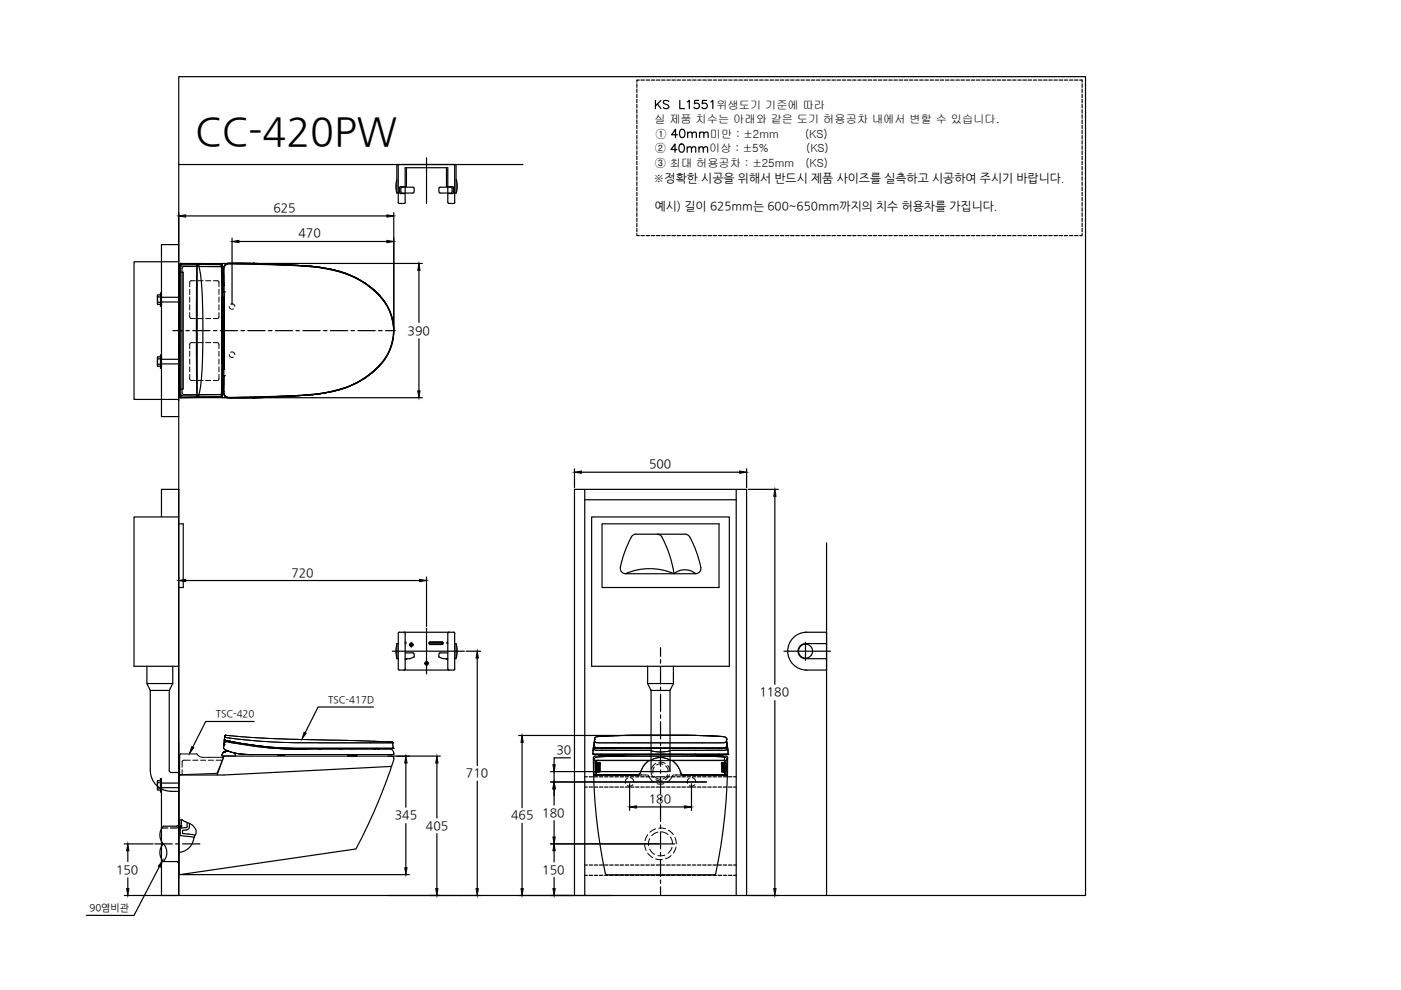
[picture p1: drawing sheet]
<svg xmlns="http://www.w3.org/2000/svg" width="297mm" height="210mm" viewBox="0 0 297 210" stroke-linecap="round" stroke-linejoin="round" font-family="sans-serif">
<defs><g id="words">
<text font-size="8.4" x="41.4" y="30.8">CC-420PW</text>
<g font-size="2.6">
<text x="58" y="44.9">625</text>
<text x="63.3" y="50.3">470</text>
<text x="86.4" y="70.9">390</text>
<text x="137.6" y="99.3">500</text>
<text x="61.8" y="122.3">720</text>
<text x="161" y="147.7">1180</text>
<text x="118" y="159.9">30</text>
<text x="98.8" y="164.8">710</text>
<text x="83.7" y="173.7">345</text>
<text x="108.4" y="173.7">465</text>
<text x="115" y="173.2">180</text>
<text x="137.5" y="170.3">180</text>
<text x="90.3" y="175.9">405</text>
<text x="24.6" y="185.2">150</text>
<text x="115" y="185.2">150</text>
</g>
<g font-size="2.5">
<text x="138.6" y="38.6">※정확한 시공을 위해서 반드시 제품 사이즈를 실측하고 시공하여 주시기 바랍니다.</text>
<text x="138.8" y="44.6">예시) 길이 625mm는 600~650mm까지의 치수 허용차를 가집니다.</text>
</g>
<g font-size="2.4">
<text x="151.9" y="23">위생도기 기준에 따라</text>
<text x="138.7" y="26">실 제품 치수는 아래와 같은 도기 허용공차 내에서 변할 수 있습니다.</text>
<text x="139" y="29.2">①</text>
<text x="150.5" y="29.2">미만 : ±2mm</text>
<text x="170.7" y="29.2">(KS)</text>
<text x="138.8" y="32.3">②</text>
<text x="138.8" y="35.4">③ 최대 허용공차 : ±25mm</text>
<text x="150.4" y="32.3">이상 : ±5%</text>
<text x="170.8" y="35.4">(KS)</text>
<text x="170.9" y="32.3">(KS)</text>
</g>
<g font-size="2.1">
<text x="69.6" y="149.1">TSC-417D</text>
<text x="45.7" y="152.1">TSC-420</text>
<text x="19" y="193.2">90염비관</text>
</g>
</g></defs>
<!-- layer: 0 -->
<g fill="none" stroke="#000" stroke-width=".25">
<path d="M37.9 45.1v10.3M39.4 45.8h42.6M72.2 57.6h.1M83.5 45.1v24.6M37.9 70.1v14.3M47 63.3v5.8M47 71.1v5.8M47.4 71.1v5.7M80.1 62.2l.4 .4M83.1 67.6l.3 2.1-.3 2.9M47.4 83.2l.3 .8 .8 .4M37.9 157.4v17.5"/>
<path d="M34.3 175.6h1.3M34.6 178.9a2.78 2.78 0 0 0 0 3.8l2.8-.1 .5 .4M34.6 178.9a2.76 2.76 0 0 1 0 3.7M37.9 173.8h.6v.9l-.2 .3-.7 .5-1.5 .1M37.9 174.2h.2l-.1 .6M37.9 175.3v10.9M38 174.8l-.6 .4h-2.8a2.75 2.75 0 0 0 0 3.7M38.2 175.2l.2-.2 .1 .2-.4 .3zM38.3 175.1l-.2 .3M38.4 175.6l-.2 .1v1.5l1.7 .2M38.5 175l-.3 .5M38.6 173.7l.6 .5"/>
<path d="M39.2 174.2a2.57 2.57 0 0 1 2.4 2.5l-.2 .3M39.5 175.5l-1.2 .1M39.7 174.4v.9M39.7 175.2l-.2 .3M39.9 177.3l1.3 .3M40.2 174.7a1.01 1.01 0 0 1-.4 1.2l-1.1 .1v.7l2.7 .4M41.4 177l-.1 .2a4.1 4.1 0 0 1-2.8 3.4l-.6 .1M124 164.7h.5M124 166.9h.5M124.9 164.7h.7M124.9 166.9h.7M126 164.7h.7"/>
<path d="M126 166.9h.7M126 164.3h9.1M126.2 160.3l-.4 .4M126.3 161.7h.8l-.1 2-.8-.1M127.1 164.7h.7M127.1 166.9h.7M128.2 164.7h.7M128.2 166.9h.7M129.3 164.7h.7M129.3 166.9h.7M130.4 164.7h.7M130.4 166.9h.7"/>
<path d="M131.5 164.7h.7M131.5 166.9h.7M132.6 164.7h.7M132.6 166.9h.7M133.7 164.7h.7M133.7 166.9h.7M134.8 164.7h.7M134.8 166.9h.7M135.1 164.3h.1M135.9 164.7h.7M135.9 166.9h.7M136.9 164.7h.8"/>
<path d="M136.9 166.9h.8M138 164.7h.8M138 166.9h.8M139.1 164.7h.8M139.1 166.9h.8M140.2 164.7h.8M140.2 166.9h.8M141.3 164.7h.8M141.3 166.9h.8M142.4 164.7h.7M142.4 166.9h.7M143.5 164.7h.7"/>
<path d="M143.5 166.9h.7M144.3 163.8l.2 .3 .5 .2a.62 .62 0 0 1-.7-.5zM144.3 163.8a.67 .67 0 0 0 .7 .5M144.6 164.7h.7M144.6 166.9h.7M145 164.3h9M145 164.3h.1M145.7 164.7h.7M145.7 166.9h.7M146.8 164.7h.7M146.8 166.9h.7M147.9 164.7h.7"/>
<path d="M147.9 166.9h.7M149 164.7h.7M149 166.9h.7M150.1 164.7h.7M150.1 166.9h.7M151.2 164.7h.7M151.2 166.9h.7M152.3 164.7h.7M152.3 166.9h.7M153.4 164.7h.7M153.4 166.9h.7M153.8 161.7h-.8v2l.9-.1"/>
<path d="M154.5 164.7h.7M154.5 166.9h.7M155.5 164.7h.6M155.5 166.9h.6M124 183.4h.5M124 185.6h.5M124.9 183.4h.7M124.9 185.6h.7M126 183.4h.7M126 185.6h.7M127.1 183.4h.7M127.1 185.6h.7"/>
<path d="M128.2 183.4h.7M128.2 185.6h.7M129.3 183.4h.7M129.3 185.6h.7M130.4 183.4h.7M130.4 185.6h.7M131.5 183.4h.7M131.5 185.6h.7M132.6 183.4h.7M132.6 185.6h.7M133.7 183.4h.7M133.7 185.6h.7"/>
<path d="M134.8 183.4h.7M134.8 185.6h.7M135.9 183.4h.7M135.9 185.6h.7M136.9 183.4h.8M136.9 185.6h.8M138 183.4h.8M138 185.6h.8M139.1 183.4h.8M139.1 185.6h.8M140.2 183.4h.8M140.2 185.6h.8"/>
<path d="M141.3 183.4h.8M141.3 185.6h.8M142.4 183.4h.7M142.4 185.6h.7M143.5 183.4h.7M143.5 185.6h.7M144.6 183.4h.7M144.6 185.6h.7M145.7 183.4h.7M145.7 185.6h.7M146.8 183.4h.7M146.8 185.6h.7"/>
<path d="M147.9 183.4h.7M147.9 185.6h.7M149 183.4h.7M149 185.6h.7M150.1 183.4h.7M150.1 185.6h.7M151.2 183.4h.7M151.2 185.6h.7M152.3 183.4h.7M152.3 185.6h.7M153.4 183.4h.7M153.4 185.6h.7"/>
<path d="M154.5 183.4h.7M154.5 185.6h.7M155.5 183.4h.6M155.5 185.6h.6"/>
</g>
<path d="M37.9 45.8l1.5-.2v.4zM82 45.6l1.5 .2-1.5 .2z" fill="#000" stroke="#000" stroke-width=".21"/>
<!-- layer: 3 -->
<g fill="none" stroke="#000" stroke-width=".25">
<path d="M135 17.8v.7M135 18.9v.7M135 20v.7M135.5 17h-.5v.4M135.9 17h.7M137 17h.7M138.1 17h.7M139.2 17h.7M140.3 17h.7M141.4 17h.7M142.5 17h.7M143.6 17h.7"/>
<path d="M144.7 17h.7M145.7 17h.8M146.8 17h.8M147.9 17h.8M149 17h.8M150.1 17h.8M151.2 17h.7M152.3 17h.7M153.4 17h.7M154.5 17h.7M155.6 17h.7M156.7 17h.7"/>
<path d="M157.8 17h.7M158.9 17h.7M160 17h.7M161.1 17h.7M162.2 17h.7M163.3 17h.7M164.3 17h.8M165.4 17h.8M166.5 17h.8M167.6 17h.8M168.7 17h.8M169.8 17h.7"/>
<path d="M170.9 17h.7M172 17h.7M173.1 17h.7M174.2 17h.7M175.3 17h.7M176.4 17h.7M177.5 17h.7M178.6 17h.7M179.7 17h.7M180.8 17h.7M181.9 17h.7M183 17h.7"/>
<path d="M184.1 17h.7M185.2 17h.7M186.3 17h.7M187.3 17h.8M188.4 17h.8M189.5 17h.8M190.6 17h.8M191.7 17h.8M192.8 17h.7M193.9 17h.7M195 17h.7M196.1 17h.7"/>
<path d="M197.2 17h.7M198.3 17h.7M199.4 17h.7M200.5 17h.7M201.6 17h.7M202.7 17h.7M203.8 17h.7M204.9 17h.7M205.9 17h.8M207 17h.8M208.1 17h.8M209.2 17h.8"/>
<path d="M210.3 17h.8M211.4 17h.7M212.5 17h.7M213.6 17h.7M214.7 17h.7M215.8 17h.7M216.9 17h.7M218 17h.7M219.1 17h.7M220.2 17h.7M221.3 17h.7M222.4 17h.7"/>
<path d="M223.5 17h.7M224.5 17h.8M225.6 17h.8M226.7 17h.8M227.8 17h.8M228.9 17h.5v.4M229.4 17.8v.7M229.4 18.9v.7M229.4 20v.7M37.9 34.9v-18.6h192.3v173.6h-55M135 21.1v.7M135 22.2v.7"/>
<path d="M135 23.3v.7M135 24.3v.8M135 25.4v.8M135 26.5v.8M135 27.6v.8M135 28.7v.8M135 29.8v.7M135 30.9v.7M135 32v.7M135 33.1v.7M135 34.2v.7M135 35.3v.7"/>
<path d="M135 36.4v.7M135 37.5v.7M135 38.6v.7M135 39.7v.7M229.4 21.1v.7M229.4 22.2v.7M229.4 23.3v.7M229.4 24.3v.8M229.4 25.4v.8M229.4 26.5v.8M229.4 27.6v.8M229.4 28.7v.8"/>
<path d="M229.4 29.8v.7M229.4 30.9v.7M229.4 32v.7M229.4 33.1v.7M229.4 34.2v.7M229.4 35.3v.7M229.4 36.4v.7M229.4 37.5v.7M229.4 38.6v.7M229.4 39.7v.7M37.9 51.9h-3.7v36.4h3.7M37.9 55.5h-9.5v29.2h9.5"/>
<path d="M37.9 57.7h.9v24.8h-.9M38.1 56.1v9.7M38.1 56.1v.3M38.1 56.4v27.4h.2M38.3 55.9l7.2 .1M38.3 55.9h.1M38.3 55.9l-.2 .2M38.3 56h.1M38.3 56.4h3.4M38.3 56.4h-.2M38.3 56l-.2 .2M38.3 56.4v27.4"/>
<path d="M41.7 56.4h.1M41.7 56.4v27.4M41.7 56v.4M41.7 56l.1 .4M41.7 56h-3.4v.4M41.7 56h.1M41.7 56h.4v.5M41.8 56.4v27.4M41.8 56.4l.3 .1 .4 1.6a140.8 140.8 0 0 1 0 23.9l-.4 1.7M41.8 56.4h.1M42.1 56.5h.1M42.1 56l4.7 .1 .2 .4"/>
<path d="M42.1 56.5h4.9l.1 9.9-.1 17.3h-4.9M45.5 56h.4M45.5 56h.1M45.9 56l1 .1 .1 .3 .2 11.9-.2 15.4M45.9 56l.9 .1M45.9 56l-7.6-.1v.1M45.9 56h.1M46.8 56.1h.1M47 55.9h42.5M49.2 50.5v14.1M50.7 51.2h31.3M83.5 50.5v19.2"/>
<path d="M88.8 57.3v11.1M135 49.5v.5h.5M135 40.8v.7M135 41.9v.7M135 42.9v.8M135 44v.8M135 45.1v.8M135 46.2v.8M135 47.3v.8M135 48.4v.7M135.9 50h.7M137 50h.7"/>
<path d="M138.1 50h.7M139.2 50h.7M140.3 50h.7M141.4 50h.7M142.5 50h.7M143.6 50h.7M144.7 50h.7M145.7 50h.8M146.8 50h.8M147.9 50h.8M149 50h.8M150.1 50h.8"/>
<path d="M151.2 50h.7M152.3 50h.7M153.4 50h.7M154.5 50h.7M155.6 50h.7M156.7 50h.7M157.8 50h.7M158.9 50h.7M160 50h.7M161.1 50h.7M162.2 50h.7M163.3 50h.7"/>
<path d="M164.3 50h.8M165.4 50h.8M166.5 50h.8M167.6 50h.8M168.7 50h.8M169.8 50h.7M170.9 50h.7M172 50h.7M173.1 50h.7M174.2 50h.7M175.3 50h.7M176.4 50h.7"/>
<path d="M177.5 50h.7M178.6 50h.7M179.7 50h.7M180.8 50h.7M181.9 50h.7M183 50h.7M184.1 50h.7M185.2 50h.7M186.3 50h.7M187.3 50h.8M188.4 50h.8M189.5 50h.8"/>
<path d="M190.6 50h.8M191.7 50h.8M192.8 50h.7M193.9 50h.7M195 50h.7M196.1 50h.7M197.2 50h.7M198.3 50h.7M199.4 50h.7M200.5 50h.7M201.6 50h.7M202.7 50h.7"/>
<path d="M203.8 50h.7M204.9 50h.7M205.9 50h.8M207 50h.8M208.1 50h.8M209.2 50h.8M210.3 50h.8M211.4 50h.7M212.5 50h.7M213.6 50h.7M214.7 50h.7M215.8 50h.7"/>
<path d="M216.9 50h.7M218 50h.7M219.1 50h.7M220.2 50h.7M221.3 50h.7M222.4 50h.7M223.5 50h.7M224.5 50h.8M225.6 50h.8M226.7 50h.8M227.8 50h.8M229.4 49.5v.5h-.5"/>
<path d="M229.4 40.8v.7M229.4 41.9v.7M229.4 42.9v.8M229.4 44v.8M229.4 45.1v.8M229.4 46.2v.8M229.4 47.3v.8M229.4 48.4v.7M38.1 65.8v8.6M38.1 74.4v9.7v-.3M88.8 71.8v11.1M38.1 84.1l.2 .2"/>
<path d="M38.1 84h.1M38.1 84l.2 .3 7.2-.1M38.3 84.3h.1M41.7 83.8h.1M41.7 83.8v.3l-3.4 .1v-.4M41.7 84.1h.1M41.7 83.8h-3.4M41.8 83.8h-.1M41.8 83.8l-.1 .3M41.8 83.8h.1M42.1 83.7l-.3 .1M42.1 83.7v.4h-.4"/>
<path d="M45.5 84.2l-7.2 .1M45.5 84.2h.1M45.9 84.2h-.4M45.9 84.2h.1M46.8 84.1l-.9 .1M46.8 84.1h-4.7M46.9 84.1h-.1M47 83.7l-.2 .4M47 84.3h42.5M121.8 99.4v4M158.3 99.4v4M34.2 109.6v-5.8h3.7v86.1h-11.5"/>
<path d="M37.9 109.6h-9.5v31.7h9.5M37.9 111.1h.9v13.5h-.9M123.3 100.1h33.5M124 103.8v86.1M124 106h32.1M125.4 109.6h29.2v31.7h-29.2zM127.6 111.1h24.8v13.5h-24.8zM134.8 113.3h10.4M134.8 113.2l-.2 .1a1.72 1.72 0 0 0-1.1 1.3l-1.3 3.2-.7 2.5M139.3 113.2l.3 .1a1.76 1.76 0 0 1 1.1 1.3 23.8 23.8 0 0 1 2.2 7M145.2 113.2l.6 .2 .4 .4M146.2 113.8a21.5 21.5 0 0 1 2.4 6.8 1.09 1.09 0 0 1-1.1 1"/>
<path d="M156.1 103.8v86.1M158.7 103.8h6.3M164.3 105.2v39.9M98.8 138.1h3.1M101.2 139.5v22.8M131.5 120.3a1.09 1.09 0 0 0 1.1 1.3M132.6 121.6h14.9M132.6 121.6a12.9 12.9 0 0 1 10.3 0M142.9 121.6a3.6 3.6 0 0 1 4.6 0M31.1 141.3v3.6h5.5M31.1 144.9l.8 1.5M31.9 146.4v17"/>
<path d="M31.9 146.4h4M35.9 146.4v17l.4 .4h1.6M36.6 141.3v3.6l-.7 1.5M110 155.9h29.7M110.7 157.4v13.9M137.3 144.9h5.5M137.3 141.3v3.6M137.3 144.9l.7 1.5M138 146.4h4.1v17.2M138 146.4v17.2M142.8 141.3v3.6M142.8 144.9l-.7 1.5"/>
<path d="M164.3 148.5v39.9M26.4 178.9h6.1M31.9 163.4a4.4 4.4 0 0 0 4.4 4.4M34.2 167.3v22.6M36.2 167.8h1.7M83 160.3l.4 .3 .1 .2M83 162.5l-35.5 1.8h-9.4l-.2 .2M83.5 160.8a106.5 106.5 0 0 1-8 19.2l-37.4 5.4M86 161.8v9.4M86 174.6v9.4M92.6 161.8v11.6M92.6 176.7v11.7"/>
<path d="M93.4 160.3h-45.9l-1.5 4M101.2 165.6v22.8M110.7 174.5v13.9M116.7 178.9h26.3M116.7 163.6h25M116.7 165.8h33.1M117.5 163.6v2.2M117.5 167.3v3.4M117.5 174v3.5M120.9 160.7h-3.4v1.4M125.8 160.7a111.7 111.7 0 0 0 2.6 24.6l.3 .2h22.7l.3-.2a115.1 115.1 0 0 0 2.6-24.6M126.2 160.3h27.7"/>
<path d="M133.5 166.2v5.6M134.9 171.1h10.2M146.6 166.2v5.6M153.9 160.3l.4 .4M27.1 180.4v2.3M27.1 186.1v2.3M33.8 183.7l-5.4 10.4h-10.1M37.9 185.2l.3 .2M38.5 185.4h48.3M82.2 189.9h14.4M97 189.9h4.9M110 189.9h19.7"/>
<path d="M117.5 180.4v2.4M117.5 186v2.4M121.8 189.9v-86.1h36.5v86.1M158.7 189.9h6.3"/>
</g>
<g fill="#000" stroke="#000" stroke-width=".21">
<path d="M49.2 51.2l1.5-.2v.5zM82 51l1.5 .2-1.5 .3zM88.8 55.9l.3 1.4h-.5zM88.6 82.9h.5l-.3 1.4zM121.8 100.1l1.5-.2v.5zM156.8 99.9l1.5 .2-1.5 .3zM164.3 103.8l.2 1.4h-.5zM101.2 138.1l.2 1.4h-.5zM110.7 155.9l.2 1.5h-.4zM86 160.3l.3 1.5h-.5zM92.6 160.3l.3 1.5h-.5zM117.5 165.8l.2 1.5h-.5z"/>
<path d="M117.2 162.1h.5l-.2 1.5zM117.2 177.5h.5l-.2 1.4zM133.5 171.1l1.4-.2v.4zM145.1 170.9l1.5 .2-1.5 .2zM27.1 178.9l.2 1.5h-.5zM26.8 188.4h.5l-.2 1.5zM34.5 182.5l-.5 1.4-.4-.3zM85.8 184h.5l-.3 1.4zM92.4 188.4h.5l-.3 1.5zM100.9 188.4h.5l-.2 1.5zM110.5 188.4h.4l-.2 1.5zM117.5 178.9l.2 1.5h-.5z"/>
<path d="M117.2 188.4h.5l-.2 1.5zM164 188.4h.5l-.2 1.5z"/>
</g>
<!-- layer: FAUCET -->
<path d="M40.6 158.3l.5 .2-.9 1.2zM64.5 155.3l.4 .2-.9 1.2z" fill="#000" stroke="#000" stroke-width=".21"/>
<g fill="none" stroke="#000" stroke-width=".25">
<path d="M33.4 62.7v1.6M33.4 75.9v1.6M33.4 62.5h.6M33.4 64.5h.6M33.4 64.1h.6M33.4 77.2h.6M33.4 76.1h.6M33.5 62.9v1.6M33.5 76.1v1.1M33.5 62.5v.4h.5M33.5 77.2v.5h.5M34 62.1h.2v2.9h-.2z"/>
<path d="M34 75.2h.2v2.9h-.2zM34 75.6h-.5v.5M34.2 63h3.7M34.2 64h3.7M34.2 76.2h3.7M34.2 77.2h3.7M53.9 153h-10.3l-2.7 5.4M79.2 149.9h-11.8l-2.7 5.5M33.4 165.7v1.6M33.4 165.9h.6M33.4 167.1h.6M33.5 165.9v1.2"/>
<path d="M33.5 167.1v.4h.5M34 165.5h-.5v.4M34 165.1h.2v2.9h-.2zM34.2 167h3.7M34.2 166h3.7"/>
</g>
<!-- layer: 4 -->
<g fill="none" stroke="#000" stroke-width=".25">
<path d="M84.2 38l-.3 1.5 .3 1.4M84.4 34.9l.1 8.2h1.2l.2-.2v-7.3h9v7.3M84.9 39.6l-.2 .2 .1 1.2h1.1M85 39.9v.8M86.2 35.6v4h-1.3M87.5 39.7h-2.3l-.2 .2M87.5 39.7l.2 .1M87.7 39.8v1M93.3 39.7h2.3M93.3 39.7l-.3 .4 .1 .7 .2 .1M94.7 35.6v4h1.2M95.6 39.7l.3 .2"/>
<path d="M95.8 39.9v.8M95.9 39.6l.2 .2v1.2h-1.2M96.4 34.9v8l-.2 .2h-1l-.2-.2M96.7 38l.3 1.5-.3 1.4M84.4 40.9h-.3v-6h12.6v6h-.3M85 40.7l.2 .2h2.3M87.7 40.8l-.2 .1M93.3 40.9h2.3M95.9 40.7l-.3 .2M84.2 136.6l-.3 1.5 .3 1.4M84.4 136.5h-.3v3.2h.3M84.5 134.1h11.9v7.9h-11.9z"/>
<path d="M85.7 134l.2 .3v7.5l-.2 .3M85.9 136.2h.1v.3h-.1M85.9 138.4h1.6M86.3 139.7v.1h-.4M87.5 138.4l.2 .2M87.7 138.6l.1 .6M87.8 139.2l-.9 .5h-1M91.2 136.2h2.5l.1 .2-.1 .1h-2.5M91.2 136.1h2.5l.3 .3-.3 .3h-2.5M91.2 136.2l-.1 .2 .1 .1M91.2 136.1l-.3 .3 .3 .3M93.1 139.2l.9 .5h.9"/>
<path d="M93.3 138.4h1.6M93.3 138.4l-.2 .2-.1 .6M94.6 139.7v.1h.3M94.9 136.2h-.1v.3h.1M94.9 134.3v7.6M95.2 134l-.2 .2M96.4 136.5h.3v3.2h-.3M96.7 136.6l.3 1.5-.3 1.4M170.8 134h4.4v8.1h-4.4M171 134a4 4 0 0 0-4 4.1 4 4 0 0 0 4 4M175.2 136.5h-4.4a1.6 1.6 0 0 0-1.6 1.6 1.6 1.6 0 0 0 1.6 1.6h4.4M95 141.8l.2 .3"/>
<circle cx="87.2" cy="136.7" r=".37"/>
<circle cx="87.2" cy="136.7" r=".18"/>
<circle cx="170.8" cy="138.1" r="1.49"/>
<circle cx="90.4" cy="140.6" r=".37"/>
<circle cx="90.4" cy="140.6" r=".18"/>
</g>
<!-- layer: 1 -->
<path d="M90.4 33.4v9.7M37.9 122.3v.4M39.4 123.1h49.6M83.2 138.1h15.3M86.8 136.7h.8M87.2 136.2v1M90.4 122.3v10.5M90.4 133.2v9.7M166.2 138.1h9.9M170.8 136.2v3.8M90 140.7h.8" fill="none" stroke="#000" stroke-width=".25"/>
<!-- layer: 6 -->
<path d="M110.9 34.9h-73v155h137.3v-74.8" fill="none" stroke="#000" stroke-width=".25"/>
<!-- layer: 1 -->
<path d="M37.9 123.1l1.5-.3v.5zM89 122.8l1.4 .3-1.4 .2z" fill="#000" stroke="#000" stroke-width=".21"/>
<!-- layer: CENTER -->
<g fill="none" stroke="#000" stroke-width=".25">
<path d="M36.6 70.1h2.1M39.4 70.1h.7M40.9 70.1h3.6M45.3 70.1h.7M46.7 70.1h3.7M51.1 70.1h.7M52.5 70.1h3.7M56.9 70.1h.8M58.4 70.1h3.6M62.8 70.1h.7M64.2 70.1h3.7M68.6 70.1h.7"/>
<path d="M70.1 70.1h3.6M74.4 70.1h.8M75.9 70.1h3.7M80.3 70.1h.7M81.7 70.1h2.1M140 137.3v1.8M140 139.9v.7M140 141.3v3.7M140 145.7v.8M140 147.2v3.6M140 151.6v.7M140 153v3.7"/>
<path d="M140 157.4v.7M140 158.9v3.6M32.8 178.9h3.7M37.2 178.9h.8M38.7 178.9h3.7M140 163.2v.8M140 164.7v3.6M140 169.1v.7M140 170.5v3.7M140 174.9v.7M140 176.4v3.6M140 180.7v.8"/>
<path d="M140 182.2v3.6M140 186.6v.7M140 188v1.9"/>
</g>
<!-- layer: WALLLING -->
<path d="M37.9 80.7v4.2" fill="none" stroke="#000" stroke-width=".25"/>
<!-- layer: 3 -->
<g fill="none" stroke="#000" stroke-width=".21">
<path d="M41.4 59.5h-.9l-.2 .2-.1 1.1M42 59.5h1.1M43.6 59.5h1.1M45.2 59.5h.9l.3 .2v1.1M47.2 56.9l-.4-.4h-7.8l-.3 .2-.1 26.6 .4 .4M47.2 55.9v28.4M63.6 56.3l-16.9-.4h-8.4l-.4 .1v28l.4 .3h8.4l16.9-.4M63.6 56.3a27.3 27.3 0 0 1 12.7 3.1 13.8 13.8 0 0 1 7.1 9.1 10.2 10.2 0 0 1-2.4 8.2M40.2 79.4l.1 1.1 .2 .2h.9M40.2 66.3l.1 1.1 1.1 .1M40.2 61.3v1.1M40.2 63v1.1"/>
<path d="M40.2 64.6v1.1M40.2 74.5v1.1M40.2 76.1v1.1M40.2 77.8v1M41.4 72.6l-1.1 .2-.1 1.1M42 67.5h1.1M42 72.6h1.1M43.6 67.5h1.1M43.6 72.6h1.1M45.2 72.6l1.1 .2 .1 1.1M46.4 79.4v1.1l-.3 .2h-.9M46.4 66.3l-.1 1.1-1.1 .1"/>
<path d="M46.4 61.3v1.1M46.4 63v1.1M46.4 64.6v1.1M46.4 74.5v1.1M46.4 76.1v1.1M46.4 77.8v1M48.6 65v.2a.58 .58 0 0 0 .9 .3M48.6 75.2a.57 .57 0 0 0 .9 .5M48.9 64.5a.59 .59 0 0 1 .9 .5M48.9 74.7a.59 .59 0 0 1 .9 .5M81 76.7a19.9 19.9 0 0 1-13.9 6.9l-3.5 .3M39 83.7h7.8"/>
<path d="M42 80.7h1.1M43.6 80.7h1.1M47.2 83.3l-.4 .4M38.6 163.2v1.1M40.3 161.2l-1.6 .1-.1 1.4M40.9 161.2h1.1M42.5 161.2h1.1M44.2 161.2h1.1M45.8 161.2h1.4M47.1 161.2l-1 2.5-.3 .3M126.5 163.3v1M126.8 161.2l-.3 .3v1.1"/>
<path d="M126.8 160.3h26.5M127.2 164.3h-1.2l-.1 .2M127.9 164.3h1.5M130.1 164.3h1.5M132.3 164.3h1.4M133 165a.9 .9 0 0 0-.4 1.1M133.6 164.9a.93 .93 0 0 1 .8 .9M134.2 166.4a.95 .95 0 0 1-1.2 .2M134.5 164.3h2.3M135.6 164.3l-.4 .4M135.8 164.3h.1M136.7 178.9l.3 1.4"/>
<path d="M136.8 164.3h.1M137.2 164.3l.3 .1 .5 .9 .6 .6M137.3 177l-.5 1.2M137.7 177.8l-.1 .4-.1 1.1M138 163.6l.1 .6 .4 .7M138.1 161.2a3.8 3.8 0 0 1 4 0M138.7 162.6l-.2 .5-.1 .8M138.7 164.6l.5 .4 .7 .2M139 175.7l-1.2 .7M139 161.9l-.5 .4-.3 .6M139.1 165.3l.6 .3h.7M139.3 166.2h1.5"/>
<path d="M139.5 176.4l-.9 .4-.4 .4M139.7 175.6l1.4 .1M139.7 160.6l-1.7 .6h-12M139.7 161.6h.8l.5 .3M140.2 176.4l.6 .1 .8 .4M140.4 160.6l1.7 .6M140.6 162.1l-.8-.1-.6 .2M141.1 162.4l.5 .6 .1 .6M141.5 164.3l-.3 .4-.6 .4M141.6 162.3l.3 .6 .2 .7M141.7 176l1.1 1M141.9 164.3l-.2 .4-.6 .6"/>
<path d="M142.1 161.2h12M142.1 177.5l.3 .5 .2 .9M142.5 179.6l-.3 .6-.5 .7M142.9 164.3l-.3 .1-.5 .9-.7 .6M143.1 164.3h2.5M143.1 177.6l.3 1.3M143.3 164.3h.1M143.3 179.6l-.5 1.3M144.3 164.3h.1M144.5 164.3l.4 .4M146.1 165a.92 .92 0 0 0-.3 1.1M146.3 164.3h1.5"/>
<path d="M146.8 164.9a.93 .93 0 0 1 .7 .9M147.3 166.4a.93 .93 0 0 1-1.1 .2M148.5 164.3h1.5M150.7 164.3h1.5M152.9 164.3h1.1l.2 .2M153.3 161.2l.3 .3v1.1M153.3 160.3l.3 .4M153.6 160.7v.5M153.6 163.3v1M137.3 180.9l1.1 .9M137.7 180l.6 .8 .5 .3M139 182.1l1.4 .1"/>
<path d="M141 181.3l-1.5 .1M142.3 181.4l-1.2 .7"/>
</g>
<!-- layer: 0 -->
<g fill="none" stroke="#000" stroke-width=".21">
<path d="M47.4 60v.4M47.4 60h.1M53.7 55.8h-4.8a1.19 1.19 0 0 0-1.5 1v3.2M53.7 55.8h.1M53.7 55.8a110.2 110.2 0 0 1 14.4 .9 19.1 19.1 0 0 1 13.9 7.9 11.1 11.1 0 0 1-3.5 14.8 23.6 23.6 0 0 1-12.8 4.3l-12 .7M47 63.2l.4 .1M47 63.3h.1M47 76.9h.1M47 71.1h.1M47 71.1v5.8M47 71.1h.4v5.7M47 63.2l.1 6"/>
<path d="M47 76.9l.5 .2M47 76.9l.1 .2 .4 .1M47.1 69.2v1.8M47.1 71h.4M47.1 69.2h.3M47.1 71h.3M47.1 69.2h.4M47.1 71l-.1 .1M47.1 69.5l.2 .4-.2 .8zM47.4 76.9h-.4M47.4 63.3h.1M47.4 63.3l.1 13.5"/>
<path d="M47.4 71h.1M47.4 76.8v.1M47.4 79.8v.4M47.4 79.8h.1M47.4 69.2h.1M47.4 76.9h.1M47.4 79.6h.1M47.4 78.4h.1M47.4 61.8h.1M47.4 62l.1 1M47.4 60.4l.2 .1M47.4 78.4v1.2"/>
<path d="M47.4 79.6l.1 .1M47.4 62h.1M47.4 78.2h.1M47.4 60.4h.1M47.5 76.8h-.1M47.5 78.2v.1M47.5 69.1l-.1 .1M47.5 63.2h.1M47.5 63.2l.1 13.8M47.5 60.4v-3.8a1.4 1.4 0 0 1 1.8-.7l8.6 .2 9.4 .6a30.2 30.2 0 0 1 6.9 1.7l.3 .1a17.5 17.5 0 0 1 7.6 6.5 10.8 10.8 0 0 1-3.3 14 21.1 21.1 0 0 1-11.3 4.5l-10.1 .6-7.2 .2a3.2 3.2 0 0 1-2.4-.4l-.3-.7v-3.4M47.5 63.2h-.5M47.5 60.4v.1"/>
<path d="M47.5 60.4h-.1M47.5 78.2l.1 .1M47.5 60.4l.1 .1M47.5 61.9l-.1 .1M47.5 62h.1M47.5 78.2h.1M47.5 77.2v1M47.5 77.2l-.1 1M47.5 77.2h.1M47.5 63h.1M47.5 79.7h.1M47.5 79.7l-.1 .1"/>
<path d="M47.5 61.9h.1M47.5 63.1v.1M47.5 63.1h-.4l-.1 .1M47.5 79.7v.1M47.5 60.6l-.1 1.2M47.5 78.3l-.1 .1M47.5 63.1h.1M47.5 60.5v.1M47.5 78.3h.1M47.6 61.8v.3M47.6 61.9h-.1M47.6 77.2h-.1"/>
<path d="M47.6 62.1v16M47.6 79.7l-.1 .1M47.6 78v.3M47.4 80.2v1.4a3.6 3.6 0 0 0 .3 2.4v.1a6.6 6.6 0 0 0 3.4 .3h2.6M47.4 80.2h.1M47.6 83h.1M53.7 84.4h.1M38.3 159.9h3.3M38.4 159.8l-.2 .1-.1 .5v3.8l7.6-.2M41.7 159.8l.4 .5 .7 .3h4.5l-.2 .6M47.3 159.6h.1M47.3 159.6l-.3 .7h2.9l-.2-.7"/>
<path d="M47.4 158.6h.1M47.4 159.5h.1M47.5 157.9h.1M47.5 157.9l-.1 .9 1 .5M47.5 157.9l-.1 .4M47.5 159.5l-.2 .1M47.5 159.4h.1M47.5 157v.5M47.6 156.9h.1M47.6 156.9l.4 .1M47.6 159.4h.1M47.6 156.9l-.1 .1"/>
<path d="M47.6 156.8v.1M47.6 156.3h.1M47.6 156.3l6.6 .8 5.8 .3 23.3 .1M47.6 156.3v.6M47.6 156l.3-.1 10.7 .7 23.6 .7M47.6 156v.3M47.6 156h.1M47.6 159.4h-.1M47.7 156h.1M47.7 155.9v.1M47.8 157h-.3M47.8 159l-.1 .3-.2 .2"/>
<path d="M47.8 157l-.3 .4v.5M48 157h.1M48 157l.6 .1M48.1 159.1l.3 .2M48.3 157.2l-.5 .2-.3 .5M48.4 157.1l-.1 .1 .2 .2 3.5 .5 7.2 .8M48.4 159.3l2.4 .6 2.9 .1M48.4 159.3l2 .5 3.3 .2M48.6 157.1l2 .4a86.5 86.5 0 0 0 18.8 1.2h13.9M48.6 157.1l2 .4a81 81 0 0 0 18 1.2h14.4M48.6 157.1h.1M48.6 159.3l-.9 .1"/>
<path d="M53.4 160h.3M53.5 158h.1M53.5 158l3 .5 2.7 .2M53.7 160h.1M58.9 160l.1 .2h.6M59.2 158.7h.1M59.2 158.7l5.7 .1M60.4 160l-.1 .2h-.7M64.9 158.8h.1M67.5 158.8h.6M68 158.8h4.1M68 158.8h-3.1"/>
<path d="M72.1 158.8h7.3M72.1 158.8h.4M73.6 160h.1M73.9 160h.1M74.3 158.7l.2 .1M75.2 158.7l-.2 .1M75.7 160h.1M79.3 158.8h.2M79.4 158.8h.1M79.4 158.8h.8M80.1 158.8h.1M80.2 158.8h.1"/>
<path d="M80.2 158.8h2.6M80.3 158.8h.1M82.2 157.3l.9 .1M82.8 158.8h.1M82.9 158.8l.5 .5 .1 .7h-29.8M83.1 157.4l.2 .1M83.1 157.4h.1M83.2 158.7h.1M83.3 157.5l.1 1.1M83.3 157.5h.1M83.3 158.7h.1M83.4 158.6l-.1 .1"/>
<path d="M125.7 159.8l.1 .2M125.7 159.2l.1 .7M125.8 159.9h.1M125.8 159.9h6.8M125.8 160h.1M125.8 160h28.4M125.9 158v.7l.3 .4h6.9a21.6 21.6 0 0 1 6 .3 7.8 7.8 0 0 0 3.2-.3h11.4l.4-.2 .1-.9M125.9 158l-.2 1.2M126 157.5a.77 .77 0 0 0 .6 1.1h26.2a1.2 1.2 0 0 0 1.2-.3l.1-.8M126 157.7l.1 .7 .3 .3h13.6M126 157.4v.1M126 157.7l-.1 .2"/>
<path d="M126.1 156.7h.1M126.1 156.7l-.1 .8M126.1 156.7l.2 .7 .7 .1h26.1l.7-.1 .2-.7M126.6 158.7h.1M126.6 158.7h.8M126.6 158.7h1.5M126.7 158.7h.1M126.9 160l.1 .1M127.2 156.1h.1M127.2 156.1l-1 .2-.1 .4M127.4 158.7h.5M127.9 158.7h.1"/>
<path d="M128 158.7h.1M128.1 158.7h.1M128.1 158.7h.2M128.2 158.7h.1M128.3 158.7h.1M128.4 158.7h2.9M128.4 158.7h1.3M128.4 158.7h1.4M129.5 160h.1M129.7 158.7h1M129.8 158.7h.7M130 160h.6"/>
<path d="M130.5 158.7h.1M130.5 158.7h.3M130.7 160h.6M130.8 158.7h.1M130.8 158.7h.5M131 158.7h.1M131 158.7h1M131.3 158.7h1.5M131.3 158.7h.7M131.4 160h.1M131.8 160h-.4M131.9 160h.4"/>
<path d="M132 158.7h.9M132 158.7h1.4M132.6 159.9h14.9M132.6 159.9l.1 .1M132.9 158.7h1.1M132.9 158.7h1.2M133.4 158.7h.2M133.5 158.7h1.5M135 158.7h-.8h.9M135 158.7h.2M135.2 158.7h2.6M135.2 158.7h.7"/>
<path d="M135.9 158.7h.1M135.9 158.7h1.9M137.8 158.7h2.2M140 158.7h.1M140 155.9h.1M140 155.9h7.2l5.7 .2M140 155.9h-8.2l-4.6 .2M140 158.7h2.4M140 155.9h-7.2l-5.6 .2M142.6 158.7h.2M143.5 158.7h10M147.5 159.9l-.1 .1"/>
<path d="M147.5 159.9h6.8M148.8 160h.1M148.8 160h-1M150.1 160h-1.3M150.5 160h.1M152.5 159.9v.1M152.7 158.7h.8M152.9 156.1l.9 .2 .2 .4M152.9 156.1h.1M153.2 160l-.2 .1M153.5 158.7h.2M153.7 159.9l-.1 .1"/>
<path d="M154 156.7h.1M154 156.7l.1 .8M154.1 157.4v.1M154.1 157.6l-.1 .8-.3 .3h-13.7M154.1 157.7l.1 .2M154.2 158l.1 1.2M154.2 160h.1M154.3 159.9v.1M154.3 159.9l-.1 .1M154.3 159.9h.1M154.3 159.2v.7M154.4 159.8l-.2 .2"/>
<path d="M47.1 160.3h.1M59 160.2h.6M59.6 160.2h.1M73.6 160h.2M73.6 160h.3M73.6 160l.2 .3M73.8 160.3h.1M73.8 160.3h1.6M73.9 160h1.2M73.9 160h.9M74.4 160h.5M74.9 160h.1"/>
<path d="M75 160h.2M75 160h.1M75.1 160h.1M75.2 160.3h.1M75.2 160h.1M75.2 160h.5M75.3 160h.3M75.3 160h.1M75.4 160.3h.1M75.6 160h.1M75.6 160l-.2 .3M125.8 164.2h.1"/>
<path d="M125.8 164.2l.1 .1M126 164.3h9.1M126.2 164h.1M126.2 163.7l.1-2.4h27.5l.1 2.7M126.2 163.7v.3M126.2 164l-.1 .3M126.2 163.7h.1M127 160.1h.1M127 160.1l.1 .1M127 160.1h2.5M127.1 160.2h.1M127.1 160.1h.1"/>
<path d="M127.1 160.2h1.6M128 160.2h-.3h1M128.7 160.2h.4M129.1 160.2h.3M129.4 160.2h.1M129.5 160.1h.1M129.6 160h.1M129.6 160l.2 .3M129.6 160.1h-.1M129.6 160h.4M129.6 160h.7M129.8 160.3h.1"/>
<path d="M129.8 160.3h2.2M129.9 160.3h2.1M130 160h.3M130 160h1.5M130.3 160h.3M130.9 160h.1M131.3 160h.1M131.3 160h1M131.5 160h.8M132 160.3h.1M132.3 160l-.3 .3M135.8 163.8l-.6 .5h-9.2"/>
<path d="M135.8 163.8l-.3 .4-.4 .1M135.8 163.8l-.2 .3-.5 .2M137.6 161.2l-1.1 1.1-.7 1.4M137.7 161.2a4.4 4.4 0 0 0-1.9 2.6M142.5 161.2l1.1 1.1 .7 1.5M142.5 161.2l1.1 1.1 .7 1.4M145 164.3h9M147.8 160h.1M147.8 160h.9M147.8 160h2.7M147.8 160l.2 .3M148 160.3h.1"/>
<path d="M148 160.3h2.2M148.1 160.3h.1M148.2 160.3h2M148.7 160h.1M148.8 160h1.7M149.6 160h.9M150.2 160.3h.1M150.3 160.3h-.1M150.3 160.3h.1M150.5 160l-.3 .3M150.5 160.1h.1M150.5 160l-.2 .3"/>
<path d="M150.6 160.1h.1M150.6 160.1v.1M150.6 160.1h2.4M150.6 160.2h.1M150.6 160.2h1.6M151.6 160.2h-.4h1M152.2 160.2h.4M152.6 160.2h.4M153 160.2h.1M153 160.1h.1M153.7 160.6a129.1 129.1 0 0 0-27.6 .1l-.2 .3-.1 3.2 .2 .1M153.7 160.6h.1"/>
<path d="M153.7 160.6l.3 .1 .1 .3 .1 3.3M153.9 164l.1 .3M153.9 163.7h.1M153.9 164h.1M154 164.3h.1M154.2 164.3h-.2M154.3 164.2l-.1 .1"/>
</g>
<!-- layer: THIN -->
<g fill="none" stroke="#000" stroke-width=".25">
<path d="M126.2 163.5h.1M126.2 163.2h.1M126.2 162.8h.1M126.3 163.3h.1M126.3 163h.1M126.3 162.6h.1M126.3 162.2h.1M126.3 163.4h.1M126.3 163.1h.1M126.3 162.7h.1M126.3 162.3h.1M126.3 161.9h.1"/>
<path d="M126.3 163.6h.1M126.3 162.9h.1M126.3 162.5h.1M126.3 162.1h.1M126.3 161.8h.1M126.4 163.5h.1M126.4 163.1h.1M126.4 162.8h.1M126.4 162.4h.1M126.4 162h.1M126.4 163.4h.1M126.4 163h.1"/>
<path d="M126.4 162.6h.1M126.4 162.3h.1M126.4 161.9h.1M126.4 163.6h.1M126.4 163.3h.1M126.4 162.9h.1M126.4 162.5h.1M126.4 162.1h.1M126.4 161.8h.1M126.4 163.2h.1M126.4 161.7h.1M126.4 162.2h.1"/>
<path d="M126.4 162.7h.1M126.5 163.6h.1M126.5 163.2h.1M126.5 162.9h.1M126.5 162.5h.1M126.5 162.1h.1M126.5 161.8h.1M126.5 162.8h.1M126.5 162.4h.1M126.5 161.7h.1M126.5 163.3h.1M126.5 163h.1"/>
<path d="M126.5 162.6h.1M126.5 162.2h.1M126.5 161.9h.1M126.5 163.5h.1M126.5 163.1h.1M126.6 163.6h.1M126.6 163.3h.1M126.6 162.9h.1M126.6 162.5h.1M126.6 162.2h.1M126.6 161.8h.1M126.6 163.4h.1"/>
<path d="M126.6 163h.1M126.6 162.7h.1M126.6 162.3h.1M126.6 161.9h.1M126.6 163.5h.1M126.6 163.2h.1M126.6 162.8h.1M126.6 162.4h.1M126.6 162.1h.1M126.6 162.6h.1M126.7 163.4h.1M126.7 163.1h.1"/>
<path d="M126.7 162.7h.1M126.7 162.3h.1M126.7 161.9h.1M126.7 163.6h.1M126.7 163.3h.1M126.7 162.9h.1M126.7 162.5h.1M126.7 162.1h.1M126.7 161.8h.1M126.7 163.5h.1M126.7 162.8h.1M126.7 162.4h.1"/>
<path d="M126.7 162h.1M126.7 163h.1M126.7 162.6h.1M126.8 163.1h.1M126.8 162.4h.1M126.8 163.5h.1M126.8 163.2h.1M126.8 162.8h.1M126.8 162.1h.1M126.8 163.3h.1M126.8 163h.1M126.8 162.6h.1"/>
<path d="M126.8 162.2h.1M126.8 161.8h.1M126.8 163.4h.1M126.8 162.7h.1M126.8 162.3h.1M126.8 161.9h.1M126.8 163.6h.1M126.8 162.9h.1M126.8 162.5h.1M126.9 163.5h.1M126.9 163.1h.1M126.9 162.8h.1"/>
<path d="M126.9 162.4h.1M126.9 163.6h.1M126.9 163.2h.1M126.9 162.1h.1M126.9 163.3h.1M126.9 163h.1M126.9 162.6h.1M126.9 162.2h.1M126.9 161.9h.1M126.9 162.9h.1M126.9 162.5h.1M126.9 161.8h.1"/>
<path d="M126.9 163.4h.1M126.9 162.7h.1M126.9 162.3h.1M127 163.5h.1M127 163.2h.1M127 162.8h.1M127 162.4h.1M127 162.1h.1M127 163.3h.1M127 163h.1M127 162.6h.1M127 162.2h.1"/>
<path d="M127 161.9h.1M127 163.4h.1M127 163.1h.1M127 162.7h.1M127 162.3h.1M127 163.6h.1M127 162.9h.1M127 162.5h.1M127 161.8h.1M127.1 162h.1M127.1 161.9h.1M127.1 161.8h.1"/>
<path d="M153 161.9h.1M153 161.8h.1M153 163.1h.1M153 162.8h.1M153 162.4h.1M153 162h.1M153 163.4h.1M153 163h.1M153 162.6h.1M153 162.3h.1M153 163.6h.1M153 163.3h.1"/>
<path d="M153 162.9h.1M153 162.5h.1M153 162.1h.1M153.1 163.5h.1M153.1 163.2h.1M153.1 162.8h.1M153.1 162.4h.1M153.1 162.1h.1M153.1 163.3h.1M153.1 163h.1M153.1 162.6h.1M153.1 162.2h.1"/>
<path d="M153.1 161.8h.1M153.1 163.4h.1M153.1 162.7h.1M153.1 162.3h.1M153.1 161.9h.1M153.1 163.6h.1M153.1 162.9h.1M153.1 162.5h.1M153.2 163.5h.1M153.2 163.1h.1M153.2 162.8h.1M153.2 162.4h.1"/>
<path d="M153.2 162h.1M153.2 163.6h.1M153.2 163.2h.1M153.2 162.1h.1M153.2 163.3h.1M153.2 163h.1M153.2 162.6h.1M153.2 162.2h.1M153.2 161.9h.1M153.3 163.6h.1M153.3 163.3h.1M153.3 162.9h.1"/>
<path d="M153.3 162.5h.1M153.3 162.2h.1M153.3 161.8h.1M153.3 163.4h.1M153.3 163h.1M153.3 162.7h.1M153.3 162.3h.1M153.3 161.9h.1M153.3 163.5h.1M153.3 163.2h.1M153.3 162.8h.1M153.3 162.4h.1"/>
<path d="M153.3 162.1h.1M153.3 162.6h.1M153.4 163.4h.1M153.4 163.1h.1M153.4 162.7h.1M153.4 162.3h.1M153.4 161.9h.1M153.4 163.5h.1M153.4 162.8h.1M153.4 162.4h.1M153.4 162h.1M153.4 163h.1"/>
<path d="M153.4 162.6h.1M153.4 163.6h.1M153.4 163.3h.1M153.4 162.9h.1M153.4 162.5h.1M153.4 162.1h.1M153.4 161.8h.1M153.5 163.5h.1M153.5 163.2h.1M153.5 162.8h.1M153.5 162.4h.1M153.5 162.1h.1"/>
<path d="M153.5 163.3h.1M153.5 163h.1M153.5 162.6h.1M153.5 162.2h.1M153.5 161.8h.1M153.5 163.6h.1M153.5 162.9h.1M153.5 162.5h.1M153.5 163.4h.1M153.5 162.7h.1M153.5 162.3h.1M153.5 161.9h.1"/>
<path d="M153.6 163.5h.1M153.6 163.1h.1M153.6 162.8h.1M153.6 162.4h.1M153.6 162h.1M153.6 163.6h.1M153.6 163.2h.1M153.6 162.1h.1M153.6 161.7h.1M153.6 163.3h.1M153.6 163h.1M153.6 162.6h.1"/>
<path d="M153.6 162.2h.1M153.6 161.9h.1M153.6 162.9h.1M153.6 162.5h.1M153.6 161.8h.1M153.6 163.4h.1M153.6 162.7h.1M153.6 162.3h.1M153.7 163.3h.1M153.7 163h.1M153.7 162.6h.1M153.7 162.2h.1"/>
<path d="M153.7 161.9h.1M153.7 163.5h.1M153.7 163.2h.1M153.7 162.8h.1M153.7 162.4h.1M153.7 162.1h.1M153.7 163.4h.1M153.7 163.1h.1M153.7 162.7h.1M153.7 162.3h.1M153.7 163.6h.1M153.7 162.9h.1"/>
<path d="M153.7 162.5h.1M153.7 161.8h.1M153.8 163.5h.1M153.8 163.1h.1M153.8 162.8h.1M153.8 162.4h.1M153.8 162h.1M153.8 163.4h.1M153.8 163h.1M153.8 162.6h.1M153.8 162.3h.1M153.8 161.9h.1"/>
<path d="M153.8 163.6h.1M153.8 163.3h.1M153.8 162.9h.1M153.8 162.5h.1M153.8 162.1h.1M153.8 161.8h.1M153.8 163.2h.1M153.9 163.3h.1M153.9 163h.1M153.9 163.4h.1"/>
</g>
<!-- layer: 2 -->
<g fill="none" stroke="#000" stroke-width=".25">
<path d="M139 21.3v1.7M139.4 22l.7 1M140.1 21.3l-1.1 1.2M141.8 21.5a.67 .67 0 0 0-1.2 .2l.2 .2 .8 .4a.39 .39 0 0 1 0 .6 .78 .78 0 0 1-1-.1M143.5 31.7h-1.2l.8-1.2v1.8M143.6 28.6h-1.2l.8-1.2v1.8M144.1 21.3v1.7h1M144.2 30.6a.55 .55 0 0 1 .8 .3 .89 .89 0 0 1-.6 1.4 1.11 1.11 0 0 1-.2-1.7zM144.3 27.5a.56 .56 0 0 1 .8 .2 .89 .89 0 0 1-.5 1.5 1.13 1.13 0 0 1-.3-1.7zM145.7 31.5l.4-.4 .4 .1 .1 1.1M145.7 31.1v1.2M145.7 21.6l.4-.3v1.7"/>
<path d="M145.8 28.3a.62 .62 0 0 1 .8-.2l.1 1.1M145.8 28v1.2M146.6 31.5l.4-.4 .5 .1v1.1M146.7 28.3l.4-.3 .5 .1v1.1M148.1 21.3h-.8l-.1 .7a.62 .62 0 0 1 1 0 .62 .62 0 0 1-.2 .9 .62 .62 0 0 1-.9-.2M148.2 31.5l.4-.4 .4 .1 .1 1.1M148.2 31.1v1.2M148.3 28.3a.59 .59 0 0 1 .8-.2l.1 1.1M148.3 28v1.2M149.1 31.5l.4-.4 .5 .1v1.1M149.2 28.3l.5-.3 .4 .1v1.1M149.8 21.3h-.8l-.1 .7a.62 .62 0 0 1 .9 0 .62 .62 0 0 1-.1 .9 .62 .62 0 0 1-.9-.2"/>
<path d="M150.7 21.6l.4-.3v1.7"/>
</g>
<use href="#words"/>
</svg>
